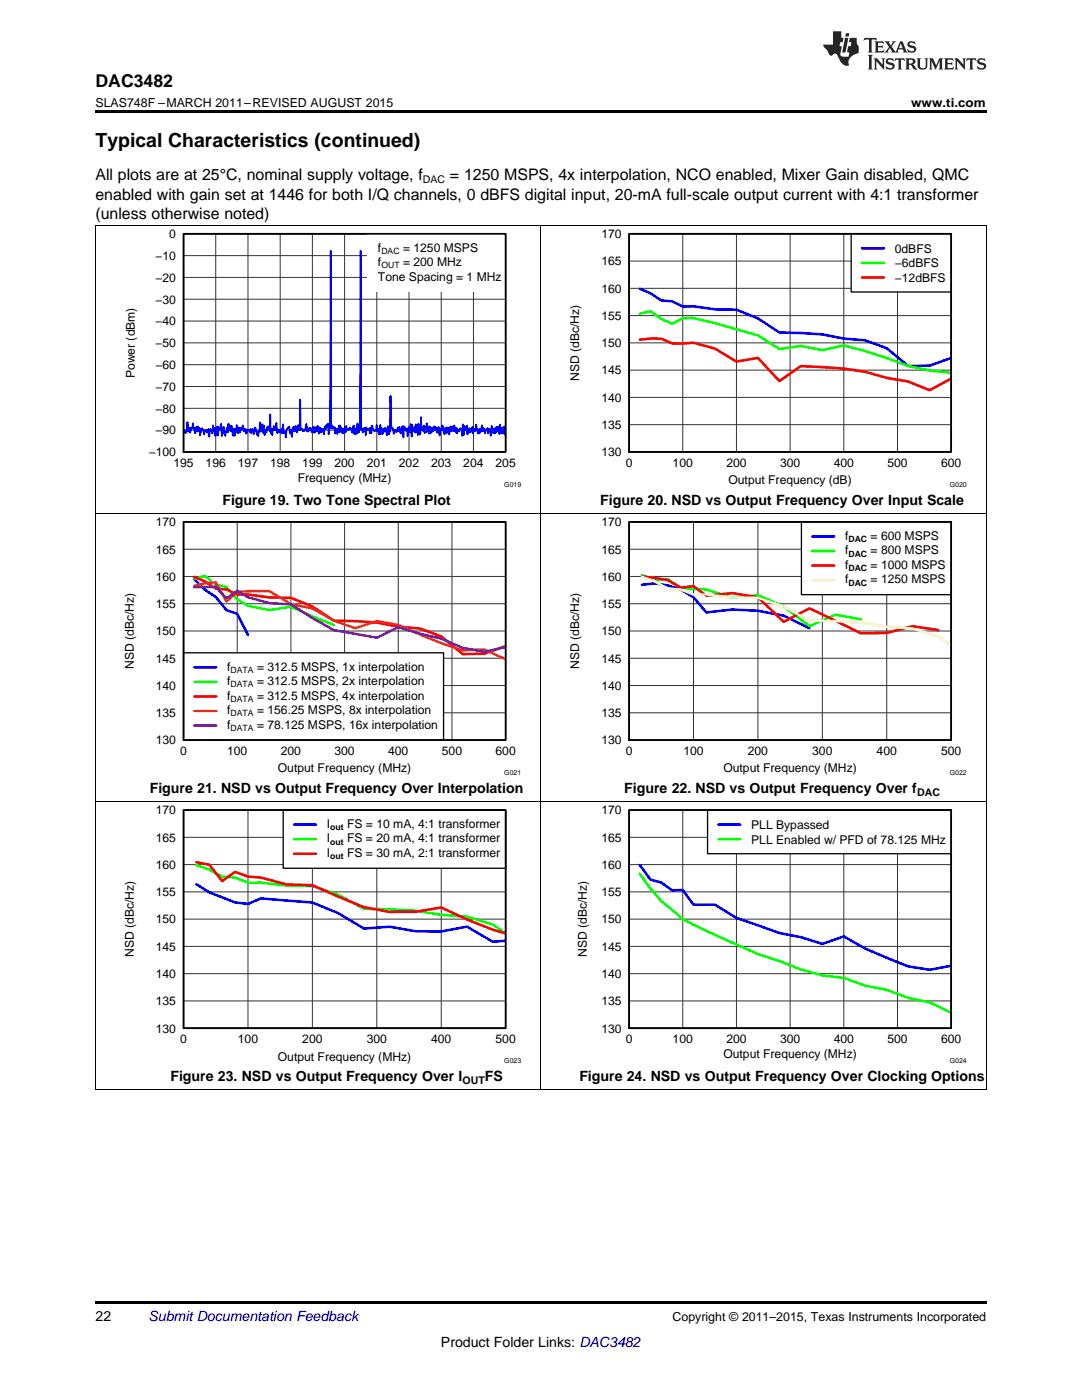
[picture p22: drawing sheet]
<svg xmlns="http://www.w3.org/2000/svg" width="216mm" height="279mm" viewBox="0 0 216 279" stroke-linecap="round" stroke-linejoin="round" font-family="sans-serif">
<defs><g id="words">
<text font-size="3.9" x="19" y="29.3">Typical Characteristics (continued)</text>
<text font-size="3.5" x="19" y="17.3">DAC3482</text>
<g font-size="3.2">
<text x="19" y="36">All plots are at 25°C, nominal supply voltage, f</text>
<text x="89.8" y="36">= 1250 MSPS, 4x interpolation, NCO enabled, Mixer Gain disabled, QMC</text>
<text x="19" y="39.9">enabled with gain set at 1446 for both I/Q channels, 0 dBFS digital input, 20-mA full-scale output current with 4:1 transformer</text>
<text x="19" y="43.7">(unless otherwise noted)</text>
</g>
<g font-size="2.8">
<text x="44.4" y="100.8">Figure 19. Two Tone Spectral Plot</text>
<text x="119.8" y="100.8">Figure 20. NSD vs Output Frequency Over Input Scale</text>
<text x="29.9" y="158.3">Figure 21. NSD vs Output Frequency Over Interpolation</text>
<text x="124.6" y="158.3">Figure 22. NSD vs Output Frequency Over f</text>
<text x="34" y="215.8">Figure 23. NSD vs Output Frequency Over I</text>
<text x="96.7" y="215.8">FS</text>
<text x="115.6" y="215.8">Figure 24. NSD vs Output Frequency Over Clocking Options</text>
<text x="19" y="263.6">22</text>
<text x="88" y="268.9">Product Folder Links: DAC3482</text>
</g>
<text font-size="2.8" fill="#0000c8" x="29.6" y="263.6">Submit Documentation Feedback</text>
<g font-size="2.5">
<text x="19" y="21.4">SLAS748F –MARCH 2011–REVISED AUGUST 2015</text>
<text x="181.8" y="21.4">www.ti.com</text>
<text x="134.2" y="263.6">Copyright © 2011–2015, Texas Instruments Incorporated</text>
</g>
<g font-size="2.4">
<text x="33.8" y="47.5">0</text>
<text x="120" y="47.5">170</text>
<text x="31" y="51.9">−10</text>
<text x="75.4" y="50.2">f</text>
<text x="75.4" y="53.1">f</text>
<text x="80.4" y="50.2">= 1250 MSPS</text>
<text x="80.4" y="53.1">= 200 MHz</text>
<text x="120" y="53">165</text>
<text x="178.6" y="50.4">0dBFS</text>
<text x="178.6" y="53.3">−6dBFS</text>
<text x="31" y="56.2">−20</text>
<text x="75.4" y="56">Tone Spacing = 1 MHz</text>
<text x="120" y="58.4">160</text>
<text x="178.6" y="56.2">−12dBFS</text>
<text x="31" y="64.9">−40</text>
<text x="31" y="60.6">−30</text>
<text x="120" y="63.9">155</text>
<text x="31" y="69.3">−50</text>
<text x="120" y="69.3">150</text>
<text x="26.9" y="75.5" transform="rotate(-90 26.9 75.5)">Power (dBm)</text>
<text x="31" y="73.6">−60</text>
<text x="115.6" y="76" transform="rotate(-90 115.6 76)">NSD (dBc/Hz)</text>
<text x="120" y="74.7">145</text>
<text x="31" y="82.4">−80</text>
<text x="31" y="78">−70</text>
<text x="120" y="80.2">140</text>
<text x="31" y="86.7">−90</text>
<text x="120" y="85.6">135</text>
<text x="29.7" y="91.1">−100</text>
<text x="34.6" y="93.2">195</text>
<text x="41" y="93.2">196</text>
<text x="47.5" y="93.2">197</text>
<text x="53.9" y="93.2">198</text>
<text x="60.3" y="93.2">199</text>
<text x="66.7" y="93.2">200</text>
<text x="73.2" y="93.2">201</text>
<text x="79.6" y="93.2">202</text>
<text x="86" y="93.2">203</text>
<text x="92.5" y="93.2">204</text>
<text x="98.9" y="93.2">205</text>
<text x="120" y="91.1">130</text>
<text x="124.9" y="93.2">0</text>
<text x="134.2" y="93.2">100</text>
<text x="144.9" y="93.2">200</text>
<text x="155.6" y="93.2">300</text>
<text x="166.4" y="93.2">400</text>
<text x="177.1" y="93.2">500</text>
<text x="187.8" y="93.2">600</text>
<text x="59.4" y="96.2">Frequency (MHz)</text>
<text x="145.4" y="96.7">Output Frequency (dB)</text>
<text x="31.1" y="105">170</text>
<text x="120" y="105">170</text>
<text x="168.6" y="107.7">f</text>
<text x="173.7" y="107.7">= 600 MSPS</text>
<text x="31.1" y="110.5">165</text>
<text x="120" y="110.5">165</text>
<text x="168.6" y="110.6">f</text>
<text x="168.6" y="113.5">f</text>
<text x="173.7" y="110.6">= 800 MSPS</text>
<text x="173.7" y="113.5">= 1000 MSPS</text>
<text x="31.1" y="115.9">160</text>
<text x="120" y="115.9">160</text>
<text x="168.6" y="116.4">f</text>
<text x="173.7" y="116.4">= 1250 MSPS</text>
<text x="31.1" y="121.4">155</text>
<text x="120" y="121.4">155</text>
<text x="31.1" y="126.8">150</text>
<text x="120" y="126.8">150</text>
<text x="26.7" y="133.5" transform="rotate(-90 26.7 133.5)">NSD (dBc/Hz)</text>
<text x="31.1" y="137.7">140</text>
<text x="31.1" y="132.2">145</text>
<text x="45.3" y="136.7">f</text>
<text x="45.3" y="133.8">f</text>
<text x="51.3" y="136.7">= 312.5 MSPS, 2x interpolation</text>
<text x="51.3" y="133.8">= 312.5 MSPS, 1x interpolation</text>
<text x="115.6" y="133.5" transform="rotate(-90 115.6 133.5)">NSD (dBc/Hz)</text>
<text x="120" y="137.7">140</text>
<text x="120" y="132.2">145</text>
<text x="31.1" y="143.1">135</text>
<text x="45.3" y="142.5">f</text>
<text x="45.3" y="139.6">f</text>
<text x="51.3" y="142.5">= 156.25 MSPS, 8x interpolation</text>
<text x="51.3" y="139.6">= 312.5 MSPS, 4x interpolation</text>
<text x="120" y="143.1">135</text>
<text x="31.1" y="148.6">130</text>
<text x="45.3" y="145.4">f</text>
<text x="51.3" y="145.4">= 78.125 MSPS, 16x interpolation</text>
<text x="120" y="148.6">130</text>
<text x="36" y="150.7">0</text>
<text x="45.3" y="150.7">100</text>
<text x="55.5" y="154.2">Output Frequency (MHz)</text>
<text x="56" y="150.7">200</text>
<text x="66.7" y="150.7">300</text>
<text x="77.5" y="150.7">400</text>
<text x="88.2" y="150.7">500</text>
<text x="98.9" y="150.7">600</text>
<text x="124.9" y="150.7">0</text>
<text x="136.4" y="150.7">100</text>
<text x="144.4" y="154.2">Output Frequency (MHz)</text>
<text x="149.2" y="150.7">200</text>
<text x="162.1" y="150.7">300</text>
<text x="174.9" y="150.7">400</text>
<text x="187.8" y="150.7">500</text>
<text x="31.1" y="168">165</text>
<text x="31.1" y="162.5">170</text>
<text x="65.2" y="165.2">I</text>
<text x="69.3" y="165.2">FS = 10 mA, 4:1 transformer</text>
<text x="120" y="168">165</text>
<text x="120" y="162.5">170</text>
<text x="149.9" y="165.4">PLL Bypassed</text>
<text x="31.1" y="173.4">160</text>
<text x="65.2" y="168.1">I</text>
<text x="65.2" y="171">I</text>
<text x="69.3" y="168.1">FS = 20 mA, 4:1 transformer</text>
<text x="69.3" y="171">FS = 30 mA, 2:1 transformer</text>
<text x="120" y="173.4">160</text>
<text x="149.9" y="168.3">PLL Enabled w/ PFD of 78.125 MHz</text>
<text x="31.1" y="178.9">155</text>
<text x="120" y="178.9">155</text>
<text x="31.1" y="184.3">150</text>
<text x="120" y="184.3">150</text>
<text x="26.7" y="191" transform="rotate(-90 26.7 191)">NSD (dBc/Hz)</text>
<text x="31.1" y="189.7">145</text>
<text x="117.1" y="191" transform="rotate(-90 117.1 191)">NSD (dBc/Hz)</text>
<text x="120" y="189.7">145</text>
<text x="31.1" y="195.2">140</text>
<text x="120" y="195.2">140</text>
<text x="31.1" y="200.6">135</text>
<text x="120" y="200.6">135</text>
<text x="31.1" y="206.1">130</text>
<text x="36" y="208.2">0</text>
<text x="47.5" y="208.2">100</text>
<text x="60.3" y="208.2">200</text>
<text x="73.2" y="208.2">300</text>
<text x="86" y="208.2">400</text>
<text x="98.9" y="208.2">500</text>
<text x="120" y="206.1">130</text>
<text x="124.9" y="208.2">0</text>
<text x="134.2" y="208.2">100</text>
<text x="144.9" y="208.2">200</text>
<text x="155.6" y="208.2">300</text>
<text x="166.4" y="208.2">400</text>
<text x="177.1" y="208.2">500</text>
<text x="187.8" y="208.2">600</text>
<text x="55.5" y="211.7">Output Frequency (MHz)</text>
<text x="144.4" y="211.2">Output Frequency (MHz)</text>
</g>
<g font-size="2.1">
<text x="84.4" y="36.6">DAC</text>
<text x="183" y="158.8">DAC</text>
<text x="92.3" y="216.3">OUT</text>
</g>
<g font-size="1.7">
<text x="76.1" y="50.7">DAC</text>
<text x="76.1" y="53.6">OUT</text>
<text x="169.3" y="108.2">DAC</text>
<text x="169.3" y="111.1">DAC</text>
<text x="169.3" y="114">DAC</text>
<text x="169.3" y="116.9">DAC</text>
<text x="46" y="137.2">DATA</text>
<text x="46" y="134.3">DATA</text>
<text x="46" y="143">DATA</text>
<text x="46" y="140.1">DATA</text>
<text x="46" y="145.9">DATA</text>
<text x="65.9" y="165.7">out</text>
<text x="65.9" y="168.6">out</text>
<text x="65.9" y="171.5">out</text>
</g>
<g font-size="1.4">
<text x="100.6" y="97.1">G019</text>
<text x="189.5" y="97.1">G020</text>
<text x="100.6" y="154.6">G021</text>
<text x="189.5" y="154.6">G022</text>
<text x="100.6" y="212.1">G023</text>
<text x="189.5" y="212.1">G024</text>
</g>
</g></defs>
<path d="M19 259.7h177.8v.5h-177.8z" fill="#000"/>
<path d="M19.1 160v57.5M107.9 160v57.5M196.8 160v57.5M19 217.5h177.8" fill="none" stroke="#000" stroke-width=".2"/>
<path d="M36.6 161.7h64.3v43.5h-64.3z" fill="none" stroke="#000" stroke-width=".26"/>
<path d="M36.6 161.7h64.3v43.5h-64.3zM36.6 178h64.3M36.6 172.5h64.3M36.6 167.1h64.3M49.5 161.7v43.5M62.3 161.7v43.5M75.2 161.7v43.5M88 161.7v43.5M36.6 199.8h64.3M36.6 194.3h64.3M36.6 188.9h64.3M36.6 183.4h64.3" fill="none" stroke="#333" stroke-width=".2"/>
<path d="M39.2 176.5l2.6 1.6 5.1 2 2.6 .3 2.6-1.1 10.2 .8 5.2 2.1 5.1 3.1 5.2-.4 5.1 1h5.1l5.2-1 5.1 3 2.6-.2" fill="none" stroke="#00f" stroke-width=".52"/>
<path d="M39.2 172.6l2.6 .9 2.5 1.5 2.6 .1 2.6 1.1 2.6-.1 5.1 .6 5.1 .1 5.2 1.7 5.1 2.9 10.3 .3 5.1 .9 5.2 .3 5.1 1.6 2.6 1.8" fill="none" stroke="#0f0" stroke-width=".52"/>
<path d="M39.2 172.1l2.6 .5 2.5 3.2 2.6-1.8 2.6 .9 2.6 .2 5.1 1.4 5.1 .2 5.2 2.2a28.1 28.1 0 0 0 20.5 2.2l5.2 2.4 5.1 2 2.6 .8" fill="none" stroke="#f00" stroke-width=".52"/>
<path d="M56.5 161.7h44.4v11.6h-44.4z" fill="#fff"/>
<path d="M56.5 161.7h44.4v11.6h-44.4zM125.5 161.7h64.3v43.5h-64.3z" fill="none" stroke="#000" stroke-width=".26"/>
<path d="M58.7 164.6h4.3M127.7 172.6l2.1 3 2.2 .5 2.1 1.6 2.1-.1 2.2 2.9 4.3 .1 4.2 2.6 8.6 3 4.3 .8 4.3 1.4 4.3-1.5 4.3 2.4 8.5 3.6 4.3 .6 4.3-.8" fill="none" stroke="#00f" stroke-width=".52"/>
<path d="M58.7 167.5h4.3M127.7 174.4l2.1 3 2.2 2.4 4.2 3.6 10.7 5.1 4.3 1.9 4.3 1.4 4.3 1.7 4.3 1.2 4.3 .5 4.3 1.5 4.2 .8 4.3 1.7 4.3 .9 4.3 2" fill="none" stroke="#0f0" stroke-width=".52"/>
<path d="M58.7 170.4h4.3" fill="none" stroke="#f00" stroke-width=".52"/>
<path d="M36.6 161.7h64.3v43.5h-64.3z" fill="none" stroke="#000" stroke-width=".35"/>
<g fill="none" stroke="#333" stroke-width=".2">
<path d="M125.5 161.7h64.3v43.5h-64.3zM125.5 178h64.3M125.5 172.5h64.3M125.5 167.1h64.3M136.2 161.7v43.5M146.9 161.7v43.5M157.7 161.7v43.5M168.4 161.7v43.5M179.1 161.7v43.5M125.5 199.8h64.3M125.5 194.3h64.3M125.5 188.9h64.3"/>
<path d="M125.5 183.4h64.3"/>
</g>
<path d="M141.2 161.7h48.6v8.7h-48.6z" fill="#fff"/>
<path d="M36.6 104.2h64.3v43.5h-64.3zM141.2 161.7h48.6v8.7h-48.6z" fill="none" stroke="#000" stroke-width=".26"/>
<path d="M38.8 115.6l2.1 2.1 2.2 1.4 2.1 2.7 2.1 .7 2.2 4.2M143.4 164.6h4.3" fill="none" stroke="#00f" stroke-width=".52"/>
<path d="M38.8 115.5l2.1-.6 2.2 1.8 2.1 .4 2.1 2.5 2.2 1.3 4.3 .9 4.2-.7 4.3 1.9 4.3 1.7M143.4 167.5h4.3" fill="none" stroke="#0f0" stroke-width=".52"/>
<path d="M125.5 161.7h64.3v43.5h-64.3z" fill="none" stroke="#000" stroke-width=".35"/>
<path d="M19.1 102.5v57.5M107.9 102.5v57.5M196.8 102.5v57.5M19 160h177.8" fill="none" stroke="#000" stroke-width=".2"/>
<g fill="none" stroke="#333" stroke-width=".2">
<path d="M36.6 104.2h64.3v43.5h-64.3zM36.6 115h64.3M36.6 109.6h64.3M47.3 104.2v43.5M58 104.2v43.5M68.8 104.2v43.5M79.5 104.2v43.5M90.2 104.2v43.5M36.6 136.8h64.3M36.6 131.4h64.3M36.6 125.9h64.3M36.6 120.5h64.3"/>
<path d="M36.6 142.3h64.3"/>
</g>
<path d="M38.8 115.1l2.1 .9 2.2 1.5 2.1 .1 2.1 1.1 2.2-.1 4.3 .6 4.2 .1 4.3 1.7 4.3 2.9 8.6 .3 4.3 .9 4.3 .3 4.2 1.6 4.3 3.5h4.3l4.3-1.6" fill="none" stroke="#f00" stroke-width=".52"/>
<path d="M38.8 116.9l2.1-.5 2.2-.2 2.1 3.8 2.1-1.8 2.2-.2h4.3l4.2 2.6 4.3 .8 4.3 2.5 4.3 1.5 4.3-1.5 4.3 .8 8.5 3.7 4.3 1.4 4.3-.2 4.3 2" fill="none" stroke="#ee7600" stroke-width=".52"/>
<path d="M38.8 117.2l4.3-.1 2.1 2.3 2.1-1.5 2.2 1.3 4.3 1.2 4.2 .2 4.3 2.8 4.3 2.4 8.6 1.5 4.3-2.2 4.3 1.4 4.2 1 4.3 1.8 4.3 .8 4.3-1" fill="none" stroke="#9400d3" stroke-width=".52"/>
<path d="M36.6 130.3h51.9v17.4h-51.9z" fill="#fff"/>
<path d="M125.5 104.2h64.3v43.5h-64.3zM36.6 130.3h51.9v17.4h-51.9z" fill="none" stroke="#000" stroke-width=".26"/>
<path d="M128.1 116.7l2.6-.3 2.5 .4 2.6 .9 2.6 1.5 2.6 3 5.1-.6 5.1 .3 5.2 1 5.1 2.5M38.8 133.2h4.4" fill="none" stroke="#00f" stroke-width=".52"/>
<path d="M128.1 114.8l2.6 1 2.5-.2 2.6 1.7 2.6 .3h2.6l5.1 1.7 5.1-.5 5.2 2.2 5.1 4 5.2-2.3 5.1 .9M38.8 136.1h4.4" fill="none" stroke="#0f0" stroke-width=".52"/>
<path d="M128.1 115.1l5.1 .7 2.6 1.5 2.6-.3 2.6 1.9 5.1-.5 5.1 .8 5.2 4.9 5.1-2.7 10.3 5 5.1-.1 5.2-1.3 5.1 .7M38.8 139h4.4" fill="none" stroke="#f00" stroke-width=".52"/>
<path d="M38.8 141.9h4.4" fill="none" stroke="#ee7600" stroke-width=".52"/>
<path d="M38.8 144.8h4.4" fill="none" stroke="#9400d3" stroke-width=".52"/>
<path d="M36.6 104.2h64.3v43.5h-64.3z" fill="none" stroke="#000" stroke-width=".35"/>
<path d="M125.5 104.2h64.3v43.5h-64.3zM125.5 115h64.3M125.5 109.6h64.3M138.4 104.2v43.5M151.2 104.2v43.5M164.1 104.2v43.5M176.9 104.2v43.5M125.5 136.8h64.3M125.5 131.4h64.3M125.5 125.9h64.3M125.5 120.5h64.3M125.5 142.3h64.3" fill="none" stroke="#333" stroke-width=".2"/>
<path d="M128.1 115.1l2.6 .9 2.5 1.5 2.6 .1 2.6 1.1 2.6-.1 5.1 .6 5.1 .1 5.2 1.7 5.1 2.9 10.3 .3 5.1 .9 5.2 .3 5.1 1.6 2.6 1.8" fill="none" stroke="#fff68f" stroke-width=".52"/>
<path d="M159.9 104.2h29.9v14.5h-29.9z" fill="#fff"/>
<path d="M36.6 46.7h64.3v43.5h-64.3zM159.9 104.2h29.9v14.5h-29.9z" fill="none" stroke="#000" stroke-width=".26"/>
<path d="M162.1 107.1h4.3" fill="none" stroke="#00f" stroke-width=".52"/>
<path d="M162.1 110h4.3" fill="none" stroke="#0f0" stroke-width=".52"/>
<path d="M162.1 112.9h4.3" fill="none" stroke="#f00" stroke-width=".52"/>
<path d="M162.1 115.8h4.3" fill="none" stroke="#fff68f" stroke-width=".52"/>
<path d="M125.5 104.2h64.3v43.5h-64.3z" fill="none" stroke="#000" stroke-width=".35"/>
<path d="M19.1 45v57.5M107.9 45v57.5M196.8 45v57.5M19 102.5h177.8" fill="none" stroke="#000" stroke-width=".2"/>
<g fill="none" stroke="#333" stroke-width=".2">
<path d="M36.6 46.7h64.3v43.5h-64.3zM36.6 59.7h64.3M36.6 55.4h64.3M36.6 51h64.3M43.1 46.7v43.5M49.5 46.7v43.5M55.9 46.7v43.5M62.3 46.7v43.5M68.8 46.7v43.5M75.2 46.7v43.5M81.6 46.7v43.5M88 46.7v43.5"/>
<path d="M94.5 46.7v43.5M36.6 77.1h64.3M36.6 72.8h64.3M36.6 68.4h64.3M36.6 64.1h64.3M36.6 85.8h64.3M36.6 81.5h64.3"/>
</g>
<path d="M100.9 85.9l-.1-.7-.1 1.6-.1-1.7-.3 1.4-.1-1.1-.2 1.1-.2-1.8-.1 2-.1-1.5-.3 .9-.1-1-.1 1-.1-.8-.1 1.1-.2 .1-.1-1-.1 .9-.1-.8-.1 .8-.2-1.4-.2 2-.2-1.4-.1 .4-.1-.4-.1 .9-.1-1.1-.1 .5-.1-.3-.3 .9-.1-.9-.2 .5-.1-.7-.1 .7-.1-1.2-.4 1.4-.2-.7-.1 1-.1-.7-.1 .6-.3-1.8-.2 1.3h-.2l-.1-.4-.1 .9-.1-1.3-.3 1-.1-.6-.1 .7-.1-.8-.1-.1-.1 .9-.1-.7-.1 1.1-.1-1.8-.1 1-.1-.4-.1 .4-.2-.9-.1 1.8-.3-2.1-.1 2.3-.2-1.5h-.3l-.1 .6-.2-.3-.2 .7-.1-1.1-.1 .9-.1-.8-.1 .6-.1-1.2-.2 1.2-.2-1-.2 1-.2-1-.2 1.5-.2-.3-.1-1-.3 1.2-.2-1.2-.1 .7-.1-.3-.1 1-.2-1.6-.1 .8-.1-1-.2 1-.2-.3-.1 1.3-.2-1.7-.1 1.1-.1-.9-.1 .9-.4-1.2-.1 .8-.1-.8-.2 1-.1-.7-.2 .9-.1-.9-.1 1.2-.1-1.5-.3 1.4-.1-1.3-.1 .9-.2-1.7-.1 1.9-.1-1-.2 1.1-.1-1.5-.1 1.1h-.1l-.1-.7-.2 .4-.1-2.5-.2 3.5-.3-2.2-.1 2.3-.1-.9-.1 .3-.1-.1-.1-1.4-.1 1.6-.1-1.2-.1 .8-.1-.3-.1 .5-.2-1.4-.2 2.4-.2-2.5-.1 1.5-.1 .1-.2-.9-.2 1.7-.1-1.2-.1-.2-.1 .4-.2-.7-.1 .5-.1-.7-.1 2.2-.1-2.3-.1 1.1-.1-1-.2 1.4-.3-1.3-.1 .9-.2-.8-.2 .9-.1-.4-.2 .3-.1-.3-.3 .8-.2-1.2-.1 .2-.2-.4-.1-6.2-.1 7-.2 .7-.2-1.7-.2 1.9-.3-1.6-.2 .3-.2 .9-.1-1-.1 1.2-.4-1.9-.1 2-.1-.4-.1 .2-.2-1-.1 .5-.2-1.2-.1 1.1h-.4l-.4-1-.1 1.4-.2-1.1-.1 1.2-.1-.9-.1-.1-.1 .3-.2-.2-.1 .2-.1-.5-.1 1.6-.3-1.5-.3 .9-.1-.6-.1 .1-.1-1.1-.1-34.7-.2 35.1-.2 1.2-.1-1.3-.1 1.4-.1-1.9-.1 2.1-.1-1.2-.1 .9-.1 .3-.1-.8-.1 .9-.1-1.8-.1 1.6-.1-1.4-.2 1.1-.1-.6-.2 .1-.1-.4-.1 .5-.3-.1-.1 .2-.2-.9-.1 1.3-.1-1.2-.1 1.3-.1 .1-.2-.9-.2 .9-.3-1.3-.1 .9-.1-1.2-.1 1.4-.1-1.4-.3 1.7-.1-1-.3 .9-.1-1.2-.1 .2-.2-.4-.2 .5-.1-.8-.1 .7-.1-35.5-.1 34.4-.3 2.3-.1-2.1-.2 .5-.1-.3-.1 .8-.3-.5-.2 1.6-.2-1-.2 .5-.1-.6-.1 .7h-.1l-.1-1-.2 1.3-.2-1.6-.2 1.1-.1-.9-.2 1-.1-.6-.1 .8-.1-1.3-.3 1.1-.2-.7-.1 .3-.1-.4-.3 .7-.3-.8-.1 .8-.1-1.5-.3 1.2-.2 .3-.1-.2-.1 .1-.1-.4-.3 .2-.1-6-.1 5.9-.1 .2-.1-.1-.1-1-.2 1.5-.2-.2-.1-1.1-.2 1.1-.2-.9-.2 .5-.1 1.5-.3-1.5-.2 .8-.2-1.4-.4 .6-.2 1.6-.1-1.2-.3 .4-.1-1.8-.1 1.2-.1-.4-.1 1-.2-.8-.2 .6-.3-.7-.1 .9-.2-2.1-.1 1.2-.2 .2-.3-.8-.3 1.9-.1-1.3-.1 .9-.1-.4-.1-3.4-.1 3.5-.2-1.1-.2 .6-.1-.5-.2 1.1-.1-.5-.2 1.1-.2-2.1-.1 1.6-.2-1.8-.3 1.6-.1-1.9-.3 2.8-.2-1-.1 .7-.4-1.5-.3 1.4-.2-1.1-.2 .8-.1 .1-.1-.9-.1 .6-.4-.5-.4 .8-.1-.9-.2 .5-.3-1.2-.3 1-.2-.5-.1 .9-.2-.8-.2 1-.1-1.3-.1 .4-.1-.8-.1 1.3-.1 .2-.1-.7-.1 1.4-.1-1.4-.2 1.4-.3-2-.1 1.1-.1-1-.1 .2-.1-.4-.1 1-.1-1.4-.1 1.8-.2-.9-.3 1.6-.2-.5-.1-1.3-.1 1.1-.1-.9-.3 1.6-.1-2.4-.2 1.1-.2 .1-.1-.5-.1 1.6-.1-1.8-.1 1.8-.1-1.6-.1 1.4-.1-1.2-.1 1.5-.2-1.6-.1 .5-.1-1-.1 1.6-.4-.9-.2 1.6-.2-1.6-.2 .7-.2-.5-.1 .3-.2-.3-.2 .9-.4-1.3-.4 1.5-.1-1.5-.2 .5-.1-.8-.1 1-.1-.9-.1 .5-.1-.5-.1 1.3-.1-.1-.4-1.9-.1 1-.2-.2-.2 1-.1-.9-.1 .8-.1-.7-.1 .5-.2-1.8-.2 2-.2 .3-.2-.7-.2 .5" fill="none" stroke="#00f" stroke-width=".35"/>
<path d="M73.2 46.7h27.7v11.6h-27.7z" fill="#fff"/>
<path d="M36.6 46.7h64.3v43.5h-64.3z" fill="none" stroke="#000" stroke-width=".35"/>
<path d="M125.5 46.7h64.3v43.5h-64.3z" fill="none" stroke="#000" stroke-width=".26"/>
<g fill="none" stroke="#333" stroke-width=".2">
<path d="M125.5 46.7h64.3v43.5h-64.3zM125.5 57.5h64.3M125.5 52.1h64.3M136.2 46.7v43.5M146.9 46.7v43.5M157.7 46.7v43.5M168.4 46.7v43.5M179.1 46.7v43.5M125.5 79.3h64.3M125.5 73.9h64.3M125.5 68.4h64.3M125.5 63h64.3"/>
<path d="M125.5 84.8h64.3"/>
</g>
<path d="M127.7 57.6l2.1 .9 2.2 1.5 2.1 .1 2.1 1h2.2l4.3 .6 4.2 .1 4.3 1.7 4.3 2.9 8.6 .3 4.3 .9 4.3 .3 4.2 1.6 4.3 3.5h4.3l4.3-1.6" fill="none" stroke="#00f" stroke-width=".52"/>
<path d="M127.7 62.6l2.1-.5 2.2 1.6 2.1 .9 2.1-1.1h2.2l4.3 1 8.5 2.4 4.3 2.7 4.3-.6 4.3 .9 4.3-1 4.3 1.2 8.5 2.9 4.3 .9 4.3 .5" fill="none" stroke="#0f0" stroke-width=".52"/>
<path d="M127.7 67.8l2.1-.2h2.2l2.1 .9 4.3-.1 4.3 1.2 4.2 2.6 4.3-.8 4.3 4.7 4.3-3 8.6 .5 4.3 .6 4.2 1.2 4.3 .7 4.3 1.8 4.3-2.3" fill="none" stroke="#f00" stroke-width=".52"/>
<path d="M169.8 46.7h20v11.6h-20z" fill="#fff"/>
<path d="M169.8 46.7h20v11.6h-20z" fill="none" stroke="#000" stroke-width=".26"/>
<path d="M172 49.6h4.4" fill="none" stroke="#00f" stroke-width=".52"/>
<path d="M172 52.5h4.4" fill="none" stroke="#0f0" stroke-width=".52"/>
<path d="M172 55.4h4.4" fill="none" stroke="#f00" stroke-width=".52"/>
<path d="M125.5 46.7h64.3v43.5h-64.3z" fill="none" stroke="#000" stroke-width=".35"/>
<path d="M19 45h177.8" fill="none" stroke="#000" stroke-width=".2"/>
<path d="M19 22h177.8v.5h-177.8z" fill="#000"/>
<g fill="#231f20">
<path d="M172.5 7.6l-.1 .5 .4-.2h.6v.1v2.1l-.2 .4h.9l-.2-.4v-2.1l.1-.1h.5l.5 .2-.2-.5zM174.5 8.3l.2 .3v1.5l-.2 .4h1.8l.2-.6a1.04 1.04 0 0 1-1.3 .2v-.7h.6l.3 .2v-.6l-.3 .2h-.6v-.6l.8-.1 .4 .3-.2-.5zM176.5 8.3l.9 1.1-.9 1.1h.8l-.2-.2 .4-.7 .5 .7-.2 .2h1.5l-.2-.2 .2-.4h.9l.1 .4-.2 .2h1l-.3-.3-.7-1.9h-.5l-.9 2-.8-1 .9-1h-.8l.1 .3-.4 .5-.3-.6 .1-.2zM179.7 8.6l.4 1h-.7zM181.3 8.4a.63 .63 0 0 0-.2 .7 .63 .63 0 0 0 .6 .4l.6 .2 .1 .2a.75 .75 0 0 1-.7 .4 .75 .75 0 0 1-.6-.5l.1 .7 .1-.1a1.11 1.11 0 0 0 1.5-.6 1.13 1.13 0 0 0-1.2-.8l-.1-.4a1.04 1.04 0 0 1 1.2 .2l-.2-.5-.2 .1-.4-.2zM173.2 10.9l.2 .4v2.2l-.2 .4h1l-.3-.4v-2.2l.3-.4zM174.3 11.6l.3 .4v1.5l-.3 .4h.8l-.2-.4v-1.3l1.5 1.7v-1.9l.2-.4h-.7l.2 .4v.9l-1.1-1.3zM177 11.8a.62 .62 0 0 0-.2 .7 .62 .62 0 0 0 .6 .4l.6 .1 .1 .3a.76 .76 0 0 1-.7 .3 .76 .76 0 0 1-.7-.4l.2 .7 .1-.1a1.11 1.11 0 0 0 1.5-.6 1.13 1.13 0 0 0-1.2-.8l-.1-.4a1.04 1.04 0 0 1 1.2 .2l-.2-.6-.2 .1-.5-.1zM178.7 11.6l-.2 .6a.61 .61 0 0 1 .8-.3v1.6l-.2 .4h.9l-.2-.4v-1.6a.63 .63 0 0 1 .7 .3l-.1-.6zM180.6 11.6l.3 .4v1.5l-.3 .4h1l-.2-.2-.1-.8 .6 .2a.76 .76 0 0 0 1.2 .7l-1-1a.58 .58 0 0 0 .6-.5 .58 .58 0 0 0-.5-.6zM181.4 11.9h.1a.45 .45 0 0 1 .5 .1 .45 .45 0 0 1 .1 .5l-.8 .2zM182.9 11.6l.2 .2a2.17 2.17 0 0 0 .3 1.9 .99 .99 0 0 0 1.6-.6v-1.1l.2-.4h-.7l.2 .2a1.92 1.92 0 0 1-.2 1.8 .6 .6 0 0 1-.9-.5v-1.1l.2-.4zM185.4 11.6l.2 .4v1.5l-.2 .4h.7l-.2-.4v-1.4l.8 1.8 .8-1.8v1.4l-.2 .4h.9l-.2-.4v-1.5l.2-.4h-.8l-.6 1.5-.6-1.5zM188.4 11.6l.2 .4v1.5l-.2 .4h1.8l.1-.6a1.04 1.04 0 0 1-1.2 .1v-.6h.5l.4 .2v-.6l-.4 .2h-.5v-.7h.8l.3 .3-.1-.6zM190.5 11.6l.2 .4v1.5l-.2 .4h.7l-.2-.4v-1.3l1.5 1.7v-1.9l.2-.4h-.7l.2 .4v.9l-1.1-1.3zM192.9 11.6l-.1 .6a.61 .61 0 0 1 .7-.3l.1 1.6-.3 .4h1l-.3-.4 .1-1.6a.63 .63 0 0 1 .7 .3l-.1-.6zM195.2 11.8a.62 .62 0 0 0-.2 .7 .62 .62 0 0 0 .6 .4l.6 .1 .1 .3a.76 .76 0 0 1-.7 .3 .76 .76 0 0 1-.6-.4l.1 .7 .1-.1a1.11 1.11 0 0 0 1.6-.6 1.13 1.13 0 0 0-1.3-.8l-.1-.4a1.04 1.04 0 0 1 1.2 .2l-.1-.6-.2 .1-.5-.1z"/>
<path d="M166.2 6.3v2.6h-1.9v.4l.8 .9a.91 .91 0 0 0 1 .8 .56 .56 0 0 1 .5-.3 .56 .56 0 0 1 .5 .3l.4 .8a1.53 1.53 0 0 0 1.9 1.2 1.54 1.54 0 0 1 1-2.1l.9-.3v-1.4a1.52 1.52 0 0 1-.4-1.6h-1.3l-.2 .8h.5l-.2 .8h-.5l-.1 1v.2l.4 .1-.2 .8a1.93 1.93 0 0 1-1.6-.3l.3-1.8h-.5l.2-.8h.4l.2-.8h-.4v-1.3zM168.6 7.6l-.6 2.9h.7l.6-2.9zM168.8 6.6l-.1 .7h.6l.2-.7z"/>
</g>
<use href="#words"/>
</svg>
